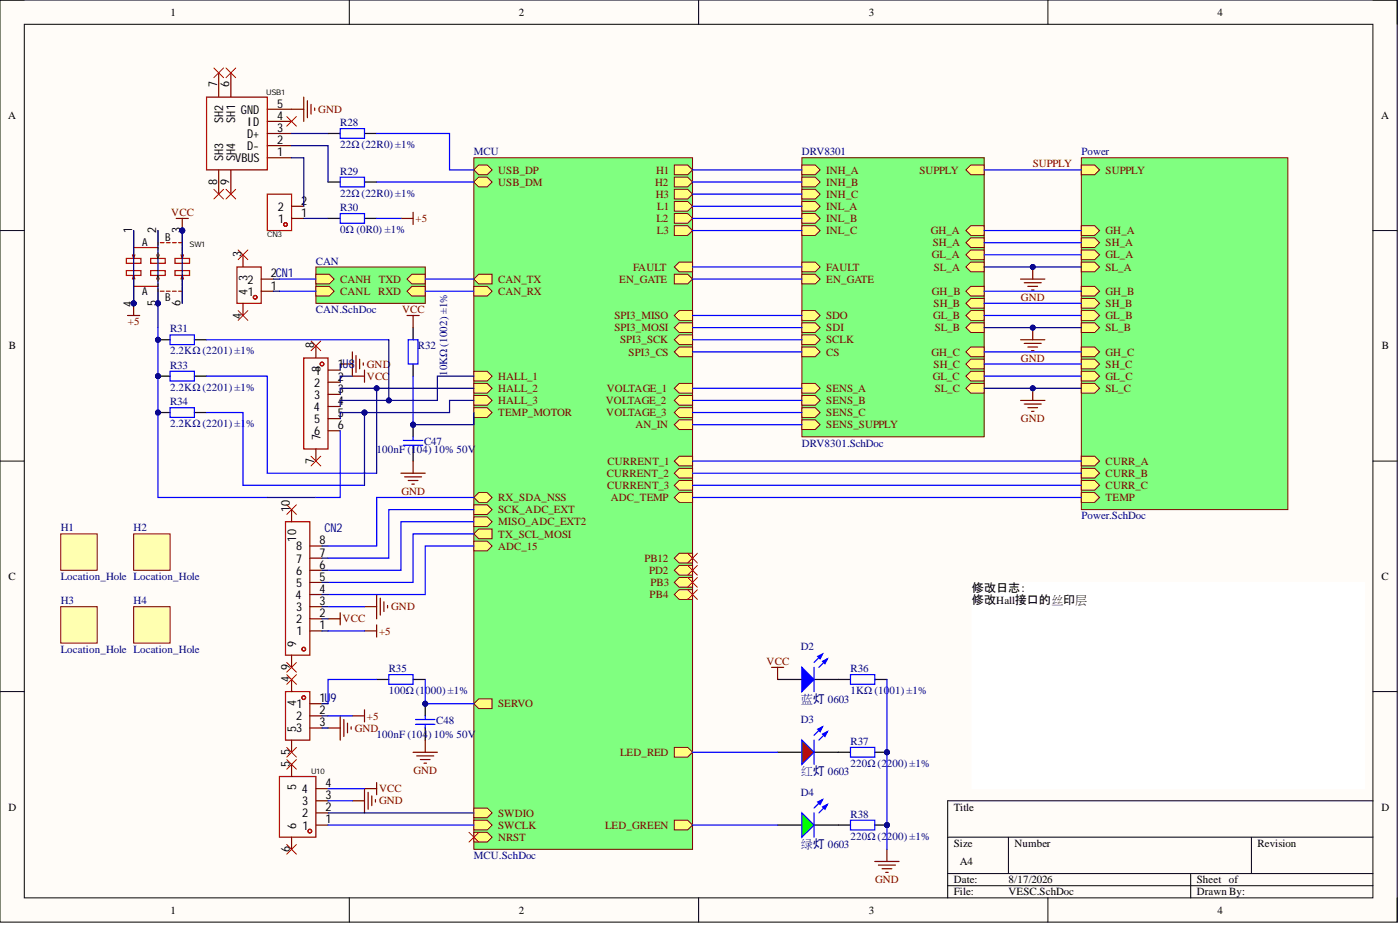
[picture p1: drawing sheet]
<svg xmlns="http://www.w3.org/2000/svg" width="292mm" height="193mm" viewBox="0 0 292 193" stroke-linecap="round" stroke-linejoin="round" font-family="sans-serif">
<defs><g id="words">
<g font-size="2.5">
<text x="45.3" y="18.2" transform="rotate(-90 45.3 18.2)">7</text>
<text x="47.8" y="18.2" transform="rotate(-90 47.8 18.2)">6</text>
<text x="50.3" y="23.7">GND</text>
<text x="57.8" y="22.4">5</text>
<text x="46.6" y="25.7" transform="rotate(-90 46.6 25.7)">SH2</text>
<text x="49.1" y="25.6" transform="rotate(-90 49.1 25.6)">SH1</text>
<text x="51.5" y="26.2">ID</text>
<text x="51.5" y="28.8">D+</text>
<text x="57.8" y="25">4</text>
<text x="57.8" y="27.5">3</text>
<text x="46.6" y="33.7" transform="rotate(-90 46.6 33.7)">SH3</text>
<text x="49.1" y="33.7" transform="rotate(-90 49.1 33.7)">SH4</text>
<text x="49.1" y="33.8">VBUS</text>
<text x="51.5" y="31.3">D-</text>
<text x="57.8" y="30">2</text>
<text x="57.8" y="32.6">1</text>
<text x="45.3" y="38.6" transform="rotate(-90 45.3 38.6)">8</text>
<text x="47.8" y="38.6" transform="rotate(-90 47.8 38.6)">9</text>
<text x="58" y="44">2</text>
<text x="58.1" y="46.5">1</text>
<text x="62.9" y="45.2">1</text>
<text x="62.9" y="42.7">2</text>
<text x="27.5" y="48.6" transform="rotate(-90 27.5 48.6)">1</text>
<text x="32.6" y="48.6" transform="rotate(-90 32.6 48.6)">2</text>
<text x="37.7" y="48.6" transform="rotate(-90 37.7 48.6)">3</text>
<text x="50.4" y="53.7" transform="rotate(-90 50.4 53.7)">3</text>
<text x="51.6" y="58.6" transform="rotate(-90 51.6 58.6)">3</text>
<text x="51.6" y="59.2">2</text>
<text x="56.5" y="57.9">2CN1</text>
<text x="27.5" y="64" transform="rotate(-90 27.5 64)">4</text>
<text x="32.6" y="63.9" transform="rotate(-90 32.6 63.9)">5</text>
<text x="37.7" y="63.9" transform="rotate(-90 37.7 63.9)">6</text>
<text x="51.6" y="61.5" transform="rotate(-90 51.6 61.5)">4</text>
<text x="51.7" y="61.7">1</text>
<text x="56.5" y="60.4">1</text>
<text x="50.4" y="66.5" transform="rotate(-90 50.4 66.5)">4</text>
<text x="65.6" y="72.6" transform="rotate(-90 65.6 72.6)">8</text>
<text x="66.8" y="77.5" transform="rotate(-90 66.8 77.5)">8</text>
<text x="70.5" y="76.9">1U8</text>
<text x="65.6" y="80.7">2</text>
<text x="65.6" y="83.2">3</text>
<text x="65.7" y="78.1">1</text>
<text x="70.5" y="79.4">2</text>
<text x="70.5" y="81.9">3</text>
<text x="65.5" y="85.7">4</text>
<text x="65.6" y="88.3">5</text>
<text x="70.5" y="84.5">4</text>
<text x="70.5" y="87">5</text>
<text x="70.5" y="89.5">6</text>
<text x="65.6" y="90.8">6</text>
<text x="66.8" y="91.9" transform="rotate(-90 66.8 91.9)">7</text>
<text x="65.6" y="96.8" transform="rotate(-90 65.6 96.8)">7</text>
<text x="60.5" y="106.8" transform="rotate(-90 60.5 106.8)">10</text>
<text x="61.8" y="113" transform="rotate(-90 61.8 113)">10</text>
<text x="66.7" y="113.6">8</text>
<text x="61.8" y="119.9">6</text>
<text x="61.8" y="117.4">7</text>
<text x="61.8" y="114.8">8</text>
<text x="66.7" y="118.6">6</text>
<text x="66.7" y="116.1">7</text>
<text x="61.7" y="125">4</text>
<text x="61.8" y="122.4">5</text>
<text x="66.7" y="123.7">4</text>
<text x="66.7" y="121.2">5</text>
<text x="202.8" y="123.5">修改日志：</text>
<text x="61.8" y="130">2</text>
<text x="61.8" y="127.5">3</text>
<text x="66.7" y="131.3">1</text>
<text x="66.7" y="128.8">2</text>
<text x="66.7" y="126.2">3</text>
<text x="202.8" y="126.1">修改Hall接口的丝印层</text>
<text x="61.8" y="134.9" transform="rotate(-90 61.8 134.9)">9</text>
<text x="61.9" y="132.6">1</text>
<text x="60.5" y="142.3" transform="rotate(-90 60.5 142.3)">4</text>
<text x="60.5" y="139.8" transform="rotate(-90 60.5 139.8)">9</text>
<text x="61.8" y="147.2" transform="rotate(-90 61.8 147.2)">4</text>
<text x="61.9" y="147.7">1</text>
<text x="66.7" y="146.5">1U9</text>
<text x="66.7" y="149">2</text>
<text x="61.8" y="152.6" transform="rotate(-90 61.8 152.6)">5</text>
<text x="61.8" y="150.3">2</text>
<text x="61.8" y="152.8">3</text>
<text x="66.7" y="151.5">3</text>
<text x="60.5" y="160" transform="rotate(-90 60.5 160)">5</text>
<text x="60.5" y="157.5" transform="rotate(-90 60.5 157.5)">5</text>
<text x="61.8" y="164.9" transform="rotate(-90 61.8 164.9)">5</text>
<text x="63" y="165.5">4</text>
<text x="63" y="168">3</text>
<text x="67.9" y="166.7">3</text>
<text x="67.9" y="164.2">4</text>
<text x="61.8" y="172.9" transform="rotate(-90 61.8 172.9)">6</text>
<text x="63" y="170.5">2</text>
<text x="63.1" y="173">1</text>
<text x="67.9" y="171.8">1</text>
<text x="67.9" y="169.3">2</text>
<text x="60.5" y="177.8" transform="rotate(-90 60.5 177.8)">6</text>
</g>
<g font-size="2.5" fill="#000080">
<text x="67.7" y="111">CN2</text>
<text x="167.1" y="146.6">蓝灯 0603</text>
<text x="167.1" y="161.7">红灯 0603</text>
<text x="167.1" y="176.9">绿灯 0603</text>
</g>
<g font-size="2.3">
<text x="35.6" y="3.3">1</text>
<text x="108.2" y="3.3">2</text>
<text x="181.3" y="3.3">3</text>
<text x="254" y="3.3">4</text>
<text x="1.7" y="24.8">A</text>
<text x="288.1" y="24.8">A</text>
<text x="29.7" y="51.3">A</text>
<text x="34.5" y="50.3">B</text>
<text x="29.7" y="61.5">A</text>
<text x="34.5" y="62.7">B</text>
<text x="1.9" y="72.9">B</text>
<text x="288.3" y="72.9">B</text>
<text x="1.8" y="121">C</text>
<text x="288.2" y="121">C</text>
<text x="1.8" y="169.1">D</text>
<text x="199" y="169.1">Title</text>
<text x="288.2" y="169.1">D</text>
<text x="199" y="176.7">Size</text>
<text x="211.7" y="176.7">Number</text>
<text x="262.4" y="176.7">Revision</text>
<text x="199" y="184.3">Date:</text>
<text x="200.3" y="180.5">A4</text>
<text x="210.4" y="184.3">8/17/2026</text>
<text x="249.7" y="184.3">Sheet of</text>
<text x="35.6" y="190.6">1</text>
<text x="108.2" y="190.6">2</text>
<text x="181.3" y="190.6">3</text>
<text x="199" y="186.8">File:</text>
<text x="210.4" y="186.8">VESC.SchDoc</text>
<text x="249.7" y="186.8">Drawn By:</text>
<text x="254" y="190.6">4</text>
</g>
<g font-size="2.3" fill="#800000">
<text x="66.4" y="23.5">GND</text>
<text x="215.5" y="34.9">SUPPLY</text>
<text x="103.9" y="38.7">USB_DM</text>
<text x="103.9" y="36.2">USB_DP</text>
<text x="136.7" y="38.7">H2</text>
<text x="136.8" y="41.3">H3</text>
<text x="136.9" y="36.2">H1</text>
<text x="172.4" y="41.3">INH_C</text>
<text x="172.4" y="36.2">INH_A</text>
<text x="172.4" y="38.7">INH_B</text>
<text x="191.8" y="36.2">SUPPLY</text>
<text x="230.7" y="36.2">SUPPLY</text>
<text x="35.7" y="45.1">VCC</text>
<text x="86.7" y="46.3">+5</text>
<text x="137" y="46.3">L2</text>
<text x="137.1" y="43.8">L1</text>
<text x="172.4" y="43.8">INL_A</text>
<text x="172.4" y="46.3">INL_B</text>
<text x="137.1" y="48.9">L3</text>
<text x="172.4" y="48.9">INL_C</text>
<text x="194.2" y="48.9">GH_A</text>
<text x="194.4" y="53.9">GL_A</text>
<text x="194.6" y="51.4">SH_A</text>
<text x="230.7" y="48.9">GH_A</text>
<text x="230.7" y="53.9">GL_A</text>
<text x="230.7" y="51.4">SH_A</text>
<text x="71" y="59">CANH TXD</text>
<text x="103.9" y="59">CAN_TX</text>
<text x="129.2" y="59">EN_GATE</text>
<text x="132.1" y="56.5">FAULT</text>
<text x="172.4" y="56.5">FAULT</text>
<text x="172.4" y="59">EN_GATE</text>
<text x="194.9" y="56.5">SL_A</text>
<text x="230.7" y="56.5">SL_A</text>
<text x="71" y="61.5">CANL</text>
<text x="78.9" y="61.5">RXD</text>
<text x="83.9" y="65.3">VCC</text>
<text x="103.9" y="61.5">CAN_RX</text>
<text x="194.4" y="61.5">GH_B</text>
<text x="194.8" y="64">SH_B</text>
<text x="213" y="62.8">GND</text>
<text x="230.7" y="61.5">GH_B</text>
<text x="230.7" y="64">SH_B</text>
<text x="26.7" y="67.8">+5</text>
<text x="128.2" y="66.6">SPI3_MISO</text>
<text x="128.2" y="69.1">SPI3_MOSI</text>
<text x="129.4" y="71.6">SPI3_SCK</text>
<text x="172.4" y="66.6">SDO</text>
<text x="172.4" y="71.6">SCLK</text>
<text x="172.4" y="69.1">SDI</text>
<text x="194.7" y="66.6">GL_B</text>
<text x="195" y="69.1">SL_B</text>
<text x="230.7" y="66.6">GL_B</text>
<text x="230.7" y="69.1">SL_B</text>
<text x="76.6" y="76.7">GND</text>
<text x="131.1" y="74.2">SPI3_CS</text>
<text x="172.4" y="74.2">CS</text>
<text x="194.3" y="74.2">GH_C</text>
<text x="194.8" y="76.7">SH_C</text>
<text x="213" y="75.4">GND</text>
<text x="230.7" y="74.2">GH_C</text>
<text x="230.7" y="76.7">SH_C</text>
<text x="76.6" y="79.2">VCC</text>
<text x="103.9" y="79.2">HALL_1</text>
<text x="103.9" y="81.8">HALL_2</text>
<text x="126.6" y="81.8">VOLTAGE_1</text>
<text x="172.4" y="81.8">SENS_A</text>
<text x="194.6" y="79.2">GL_C</text>
<text x="195" y="81.8">SL_C</text>
<text x="230.7" y="81.8">SL_C</text>
<text x="230.7" y="79.2">GL_C</text>
<text x="103.9" y="86.8">TEMP_MOTOR</text>
<text x="103.9" y="84.3">HALL_3</text>
<text x="126.4" y="84.3">VOLTAGE_2</text>
<text x="126.5" y="86.8">VOLTAGE_3</text>
<text x="132.6" y="89.4">AN_IN</text>
<text x="172.4" y="86.8">SENS_C</text>
<text x="172.4" y="84.3">SENS_B</text>
<text x="172.4" y="89.4">SENS_SUPPLY</text>
<text x="213" y="88.1">GND</text>
<text x="126.6" y="99.5">CURRENT_2</text>
<text x="126.7" y="96.9">CURRENT_1</text>
<text x="230.7" y="96.9">CURR_A</text>
<text x="230.7" y="99.5">CURR_B</text>
<text x="83.7" y="103.3">GND</text>
<text x="103.9" y="107.1">SCK_ADC_EXT</text>
<text x="103.9" y="104.5">RX_SDA_NSS</text>
<text x="126.7" y="102">CURRENT_3</text>
<text x="127.4" y="104.5">ADC_TEMP</text>
<text x="230.7" y="104.5">TEMP</text>
<text x="230.7" y="102">CURR_C</text>
<text x="103.9" y="109.6">MISO_ADC_EXT2</text>
<text x="103.9" y="112.1">TX_SCL_MOSI</text>
<text x="103.9" y="114.7">ADC_15</text>
<text x="134.4" y="117.2">PB12</text>
<text x="135.5" y="119.7">PD2</text>
<text x="135.5" y="124.8">PB4</text>
<text x="135.7" y="122.3">PB3</text>
<text x="71.5" y="129.9">VCC</text>
<text x="81.6" y="127.3">GND</text>
<text x="79.1" y="132.4">+5</text>
<text x="160" y="138.7">VCC</text>
<text x="103.9" y="147.6">SERVO</text>
<text x="74" y="152.6">GND</text>
<text x="76.6" y="150.1">+5</text>
<text x="86.3" y="161.5">GND</text>
<text x="129.4" y="157.7">LED_RED</text>
<text x="79.1" y="165.3">VCC</text>
<text x="79.1" y="167.8">GND</text>
<text x="103.9" y="170.3">SWDIO</text>
<text x="103.9" y="172.9">SWCLK</text>
<text x="126.2" y="172.9">LED_GREEN</text>
<text x="103.9" y="175.4">NRST</text>
<text x="182.6" y="184.3">GND</text>
</g>
<g font-size="2.3" fill="#000080">
<text x="71" y="26.3">R28</text>
<text x="71" y="30.9">22Ω (22R0) ±1%</text>
<text x="98.9" y="32.4">MCU</text>
<text x="167.3" y="32.4">DRV8301</text>
<text x="225.6" y="32.4">Power</text>
<text x="71" y="36.5">R29</text>
<text x="71" y="41">22Ω (22R0) ±1%</text>
<text x="71" y="44">R30</text>
<text x="71" y="48.6">0Ω (0R0) ±1%</text>
<text x="65.9" y="55.2">CAN</text>
<text x="65.9" y="65.3">CAN.SchDoc</text>
<text x="35.5" y="69.4">R31</text>
<text x="35.5" y="73.9">2.2KΩ (2201) ±1%</text>
<text x="35.5" y="77">R33</text>
<text x="87.2" y="72.9">R32</text>
<text x="35.5" y="81.5">2.2KΩ (2201) ±1%</text>
<text x="93.3" y="78.5" transform="rotate(-90 93.3 78.5)">10KΩ (1002) ±1%</text>
<text x="35.5" y="84.5">R34</text>
<text x="35.5" y="89.1">2.2KΩ (2201) ±1</text>
<text x="51.4" y="89.1">%</text>
<text x="78.6" y="94.4">100nF (104) 10% 50V</text>
<text x="88.5" y="92.9">C47</text>
<text x="167.3" y="93.2">DRV8301.SchDoc</text>
<text x="12.7" y="110.9">H1</text>
<text x="27.9" y="110.9">H2</text>
<text x="225.6" y="108.3">Power.SchDoc</text>
<text x="12.7" y="121">Location_Hole Location_Hole</text>
<text x="12.7" y="126.1">H3</text>
<text x="27.9" y="126.1">H4</text>
<text x="12.7" y="136.2">Location_Hole Location_Hole</text>
<text x="167.1" y="135.7">D2</text>
<text x="81.1" y="140.2">R35</text>
<text x="177.4" y="140.2">R36</text>
<text x="81.1" y="144.8">100Ω (1000) ±1%</text>
<text x="177.4" y="144.8">1KΩ (10</text>
<text x="185.6" y="144.8">01) ±1%</text>
<text x="78.6" y="153.9">100nF (104</text>
<text x="89.3" y="153.9">) 10% 50V</text>
<text x="91" y="151.1">C48</text>
<text x="167.1" y="150.9">D3</text>
<text x="177.4" y="155.4">R37</text>
<text x="177.4" y="160">220Ω (2200) ±1%</text>
<text x="167.1" y="166">D4</text>
<text x="177.4" y="170.6">R38</text>
<text x="98.9" y="179.2">MCU.SchDoc</text>
<text x="177.4" y="175.2">220Ω (2200) ±1%</text>
</g>
<g font-size="1.6">
<text x="55.5" y="19.9">USB1</text>
<text x="39.5" y="51.6">SW1</text>
<text x="55.8" y="49.5">CN3</text>
<text x="64.9" y="161.4">U10</text>
</g>
</g></defs>
<path d="M0 0h291.5v192.4h-291.5z" fill-rule="evenodd" fill="#fffcf8"/>
<path d="M0 0h291.5v192.4h-291.5z" fill="none" stroke="#000" stroke-width=".21"/>
<path d="M5.1 5.1h281.4v182.2h-281.4z" fill-rule="evenodd" fill="#fffcf8"/>
<g fill="none" stroke="#000" stroke-width=".21">
<path d="M0 0h5.1M5.1 5.1h281.4v182.2h-281.4zM72.9 0v5.1M145.8 0v5.1M218.6 0v5.1M286.5 0h5v5.1M0 48.1h5.1M286.5 48.1h5M0 96.2h5.1M286.5 96.2h5M0 144.3h5.1M286.5 144.3h5"/>
<path d="M197.7 174.7h88.8M210.4 174.7v7.5M261.1 174.7v7.5M286.5 167.1h-88.8v20.2M72.9 187.3v5.1M145.8 187.3v5.1M197.7 182.2h88.8M197.7 184.8h88.8M218.6 187.3v5.1M248.4 182.2v5.1M291.5 187.3v5.1"/>
</g>
<path d="M65.9 55.7h22.8v7.6h-22.8z" fill-rule="evenodd" fill="#80ff80"/>
<path d="M65.9 55.7h22.8v7.6h-22.8z" fill="none" stroke="#800000" stroke-width=".21"/>
<path d="M65.9 59.7h2.8l1 1.1-1 1h-2.8z" fill-rule="evenodd" fill="#ffff80"/>
<path d="M65.9 59.7h2.8l1 1.1-1 1h-2.8z" fill="none" stroke="#800000" stroke-width=".21"/>
<path d="M84.9 60.8l1-1.1h2.8v2.1h-2.8z" fill-rule="evenodd" fill="#ffff80"/>
<path d="M84.9 60.8l1-1.1h2.8v2.1h-2.8z" fill="none" stroke="#800000" stroke-width=".21"/>
<path d="M65.9 57.2h2.8l1 1-1 1h-2.8z" fill-rule="evenodd" fill="#ffff80"/>
<path d="M65.9 57.2h2.8l1 1-1 1h-2.8z" fill="none" stroke="#800000" stroke-width=".21"/>
<path d="M84.9 58.2l1-1h2.8v2h-2.8z" fill-rule="evenodd" fill="#ffff80"/>
<path d="M84.9 58.2l1-1h2.8v2h-2.8z" fill="none" stroke="#800000" stroke-width=".21"/>
<path d="M98.9 32.9h45.6v144.3h-45.6z" fill-rule="evenodd" fill="#80ff80"/>
<path d="M98.9 32.9h45.6v144.3h-45.6z" fill="none" stroke="#800000" stroke-width=".21"/>
<path d="M140.7 171.1h2.8l1 1-1 1h-2.8z" fill-rule="evenodd" fill="#ffff80"/>
<path d="M140.7 171.1h2.8l1 1-1 1h-2.8z" fill="none" stroke="#800000" stroke-width=".21"/>
<path d="M140.7 124l1-1h2.8v2h-2.8z" fill-rule="evenodd" fill="#ffff80"/>
<path d="M140.7 124l1-1h2.8v2h-2.8z" fill="none" stroke="#800000" stroke-width=".21"/>
<path d="M140.7 57.2h2.8l1 1-1 1h-2.8z" fill-rule="evenodd" fill="#ffff80"/>
<path d="M140.7 57.2h2.8l1 1-1 1h-2.8z" fill="none" stroke="#800000" stroke-width=".21"/>
<path d="M98.9 146.8l1-1h2.8v2h-2.8z" fill-rule="evenodd" fill="#ffff80"/>
<path d="M98.9 146.8l1-1h2.8v2h-2.8z" fill="none" stroke="#800000" stroke-width=".21"/>
<path d="M140.7 155.9h2.8l1 1-1 1h-2.8z" fill-rule="evenodd" fill="#ffff80"/>
<path d="M140.7 155.9h2.8l1 1-1 1h-2.8z" fill="none" stroke="#800000" stroke-width=".21"/>
<path d="M140.7 121.5l1-1h2.8v2h-2.8z" fill-rule="evenodd" fill="#ffff80"/>
<path d="M140.7 121.5l1-1h2.8v2h-2.8z" fill="none" stroke="#800000" stroke-width=".21"/>
<path d="M140.7 55.7l1-1h2.8v2h-2.8z" fill-rule="evenodd" fill="#ffff80"/>
<path d="M140.7 55.7l1-1h2.8v2h-2.8z" fill="none" stroke="#800000" stroke-width=".21"/>
<path d="M98.9 59.7h2.8l1 1.1-1 1h-2.8z" fill-rule="evenodd" fill="#ffff80"/>
<path d="M98.9 59.7h2.8l1 1.1-1 1h-2.8z" fill="none" stroke="#800000" stroke-width=".21"/>
<path d="M98.9 58.2l1-1h2.8v2h-2.8z" fill-rule="evenodd" fill="#ffff80"/>
<path d="M98.9 58.2l1-1h2.8v2h-2.8z" fill="none" stroke="#800000" stroke-width=".21"/>
<path d="M140.7 116.4l1-1h2.8v2h-2.8z" fill-rule="evenodd" fill="#ffff80"/>
<path d="M140.7 116.4l1-1h2.8v2h-2.8z" fill="none" stroke="#800000" stroke-width=".21"/>
<path d="M140.7 42h2.8l1 1-1 1h-2.8z" fill-rule="evenodd" fill="#ffff80"/>
<path d="M140.7 42h2.8l1 1-1 1h-2.8z" fill="none" stroke="#800000" stroke-width=".21"/>
<path d="M140.7 44.6h2.8l1 1-1 1h-2.8z" fill-rule="evenodd" fill="#ffff80"/>
<path d="M140.7 44.6h2.8l1 1-1 1h-2.8z" fill="none" stroke="#800000" stroke-width=".21"/>
<path d="M140.7 47.1h2.8l1 1-1 1h-2.8z" fill-rule="evenodd" fill="#ffff80"/>
<path d="M140.7 47.1h2.8l1 1-1 1h-2.8z" fill="none" stroke="#800000" stroke-width=".21"/>
<path d="M98.9 168.6h2.8l1 1-1 1h-2.8z" fill-rule="evenodd" fill="#ffff80"/>
<path d="M98.9 168.6h2.8l1 1-1 1h-2.8z" fill="none" stroke="#800000" stroke-width=".21"/>
<path d="M98.9 77.5h2.8l1 1-1 1h-2.8z" fill-rule="evenodd" fill="#ffff80"/>
<path d="M98.9 77.5h2.8l1 1-1 1h-2.8z" fill="none" stroke="#800000" stroke-width=".21"/>
<path d="M98.9 80h2.8l1 1-1 1h-2.8z" fill-rule="evenodd" fill="#ffff80"/>
<path d="M98.9 80h2.8l1 1-1 1h-2.8z" fill="none" stroke="#800000" stroke-width=".21"/>
<path d="M98.9 112.9h2.8l1 1-1 1h-2.8z" fill-rule="evenodd" fill="#ffff80"/>
<path d="M98.9 112.9h2.8l1 1-1 1h-2.8z" fill="none" stroke="#800000" stroke-width=".21"/>
<path d="M98.9 85.1h2.8l1 1-1 1h-2.8z" fill-rule="evenodd" fill="#ffff80"/>
<path d="M98.9 85.1h2.8l1 1-1 1h-2.8z" fill="none" stroke="#800000" stroke-width=".21"/>
<path d="M140.7 70.9l1-1h2.8v2h-2.8z" fill-rule="evenodd" fill="#ffff80"/>
<path d="M140.7 70.9l1-1h2.8v2h-2.8z" fill="none" stroke="#800000" stroke-width=".21"/>
<path d="M140.7 73.4l1-1h2.8v2h-2.8z" fill-rule="evenodd" fill="#ffff80"/>
<path d="M140.7 73.4l1-1h2.8v2h-2.8z" fill="none" stroke="#800000" stroke-width=".21"/>
<path d="M140.7 86.1l1-1h2.8v2h-2.8z" fill-rule="evenodd" fill="#ffff80"/>
<path d="M140.7 86.1l1-1h2.8v2h-2.8z" fill="none" stroke="#800000" stroke-width=".21"/>
<path d="M98.9 105.3h2.8l1 1-1 1h-2.8z" fill-rule="evenodd" fill="#ffff80"/>
<path d="M98.9 105.3h2.8l1 1-1 1h-2.8z" fill="none" stroke="#800000" stroke-width=".21"/>
<path d="M98.9 107.8h2.8l1 1-1 1.1h-2.8z" fill-rule="evenodd" fill="#ffff80"/>
<path d="M98.9 107.8h2.8l1 1-1 1.1h-2.8z" fill="none" stroke="#800000" stroke-width=".21"/>
<path d="M140.7 34.4h2.8l1 1-1 1.1h-2.8z" fill-rule="evenodd" fill="#ffff80"/>
<path d="M140.7 34.4h2.8l1 1-1 1.1h-2.8z" fill="none" stroke="#800000" stroke-width=".21"/>
<path d="M140.7 37h2.8l1 1-1 1h-2.8z" fill-rule="evenodd" fill="#ffff80"/>
<path d="M140.7 37h2.8l1 1-1 1h-2.8z" fill="none" stroke="#800000" stroke-width=".21"/>
<path d="M140.7 83.5l1-1h2.8v2h-2.8z" fill-rule="evenodd" fill="#ffff80"/>
<path d="M140.7 83.5l1-1h2.8v2h-2.8z" fill="none" stroke="#800000" stroke-width=".21"/>
<path d="M140.7 39.5h2.8l1 1-1 1h-2.8z" fill-rule="evenodd" fill="#ffff80"/>
<path d="M140.7 39.5h2.8l1 1-1 1h-2.8z" fill="none" stroke="#800000" stroke-width=".21"/>
<path d="M140.7 101.3l1-1.1h2.8v2.1h-2.8z" fill-rule="evenodd" fill="#ffff80"/>
<path d="M140.7 101.3l1-1.1h2.8v2.1h-2.8z" fill="none" stroke="#800000" stroke-width=".21"/>
<path d="M140.7 88.6l1-1h2.8v2h-2.8z" fill-rule="evenodd" fill="#ffff80"/>
<path d="M140.7 88.6l1-1h2.8v2h-2.8z" fill="none" stroke="#800000" stroke-width=".21"/>
<path d="M98.9 82.5h2.8l1 1-1 1h-2.8z" fill-rule="evenodd" fill="#ffff80"/>
<path d="M98.9 82.5h2.8l1 1-1 1h-2.8z" fill="none" stroke="#800000" stroke-width=".21"/>
<path d="M140.7 65.8l1-1h2.8v2h-2.8z" fill-rule="evenodd" fill="#ffff80"/>
<path d="M140.7 65.8l1-1h2.8v2h-2.8z" fill="none" stroke="#800000" stroke-width=".21"/>
<path d="M140.7 68.3l1-1h2.8v2.1h-2.8z" fill-rule="evenodd" fill="#ffff80"/>
<path d="M140.7 68.3l1-1h2.8v2.1h-2.8z" fill="none" stroke="#800000" stroke-width=".21"/>
<path d="M140.7 119l1-1h2.8v2h-2.8z" fill-rule="evenodd" fill="#ffff80"/>
<path d="M140.7 119l1-1h2.8v2h-2.8z" fill="none" stroke="#800000" stroke-width=".21"/>
<path d="M140.7 81l1-1h2.8v2h-2.8z" fill-rule="evenodd" fill="#ffff80"/>
<path d="M140.7 81l1-1h2.8v2h-2.8z" fill="none" stroke="#800000" stroke-width=".21"/>
<path d="M140.7 98.7l1-1h2.8v2h-2.8z" fill-rule="evenodd" fill="#ffff80"/>
<path d="M140.7 98.7l1-1h2.8v2h-2.8z" fill="none" stroke="#800000" stroke-width=".21"/>
<path d="M140.7 96.2l1-1h2.8v2h-2.8z" fill-rule="evenodd" fill="#ffff80"/>
<path d="M140.7 96.2l1-1h2.8v2h-2.8z" fill="none" stroke="#800000" stroke-width=".21"/>
<path d="M98.9 38l1-1h1.8l1 1-1 1h-1.8z" fill-rule="evenodd" fill="#ffff80"/>
<path d="M98.9 38l1-1h1.8l1 1-1 1h-1.8z" fill="none" stroke="#800000" stroke-width=".21"/>
<path d="M98.9 35.4l1-1h1.8l1 1-1 1.1h-1.8z" fill-rule="evenodd" fill="#ffff80"/>
<path d="M98.9 35.4l1-1h1.8l1 1-1 1.1h-1.8z" fill="none" stroke="#800000" stroke-width=".21"/>
<path d="M98.9 171.1h2.8l1 1-1 1h-2.8z" fill-rule="evenodd" fill="#ffff80"/>
<path d="M98.9 171.1h2.8l1 1-1 1h-2.8z" fill="none" stroke="#800000" stroke-width=".21"/>
<path d="M98.9 173.6h2.8l1 1.1-1 1h-2.8z" fill-rule="evenodd" fill="#ffff80"/>
<path d="M98.9 173.6h2.8l1 1.1-1 1h-2.8z" fill="none" stroke="#800000" stroke-width=".21"/>
<path d="M140.7 103.8l1-1h2.8v2h-2.8z" fill-rule="evenodd" fill="#ffff80"/>
<path d="M140.7 103.8l1-1h2.8v2h-2.8z" fill="none" stroke="#800000" stroke-width=".21"/>
<path d="M98.9 111.4l1-1h2.8v2h-2.8z" fill-rule="evenodd" fill="#ffff80"/>
<path d="M98.9 111.4l1-1h2.8v2h-2.8z" fill="none" stroke="#800000" stroke-width=".21"/>
<path d="M98.9 103.8l1-1h1.8l1 1-1 1h-1.8z" fill-rule="evenodd" fill="#ffff80"/>
<path d="M98.9 103.8l1-1h1.8l1 1-1 1h-1.8z" fill="none" stroke="#800000" stroke-width=".21"/>
<path d="M167.3 32.9h38v58.2h-38z" fill-rule="evenodd" fill="#80ff80"/>
<path d="M167.3 32.9h38v58.2h-38z" fill="none" stroke="#800000" stroke-width=".21"/>
<path d="M167.3 39.5h2.8l1 1-1 1h-2.8z" fill-rule="evenodd" fill="#ffff80"/>
<path d="M167.3 39.5h2.8l1 1-1 1h-2.8z" fill="none" stroke="#800000" stroke-width=".21"/>
<path d="M167.3 64.8h2.8l1 1-1 1h-2.8z" fill-rule="evenodd" fill="#ffff80"/>
<path d="M167.3 64.8h2.8l1 1-1 1h-2.8z" fill="none" stroke="#800000" stroke-width=".21"/>
<path d="M201.5 35.4l1-1h2.8v2.1h-2.8z" fill-rule="evenodd" fill="#ffff80"/>
<path d="M201.5 35.4l1-1h2.8v2.1h-2.8z" fill="none" stroke="#800000" stroke-width=".21"/>
<path d="M167.3 85.1h2.8l1 1-1 1h-2.8z" fill-rule="evenodd" fill="#ffff80"/>
<path d="M167.3 85.1h2.8l1 1-1 1h-2.8z" fill="none" stroke="#800000" stroke-width=".21"/>
<path d="M201.5 63.3l1-1h2.8v2h-2.8z" fill-rule="evenodd" fill="#ffff80"/>
<path d="M201.5 63.3l1-1h2.8v2h-2.8z" fill="none" stroke="#800000" stroke-width=".21"/>
<path d="M167.3 69.9h2.8l1 1-1 1h-2.8z" fill-rule="evenodd" fill="#ffff80"/>
<path d="M167.3 69.9h2.8l1 1-1 1h-2.8z" fill="none" stroke="#800000" stroke-width=".21"/>
<path d="M167.3 82.5h2.8l1 1-1 1h-2.8z" fill-rule="evenodd" fill="#ffff80"/>
<path d="M167.3 82.5h2.8l1 1-1 1h-2.8z" fill="none" stroke="#800000" stroke-width=".21"/>
<path d="M167.3 54.7h2.8l1 1-1 1h-2.8z" fill-rule="evenodd" fill="#ffff80"/>
<path d="M167.3 54.7h2.8l1 1-1 1h-2.8z" fill="none" stroke="#800000" stroke-width=".21"/>
<path d="M201.5 65.8l1-1h2.8v2h-2.8z" fill-rule="evenodd" fill="#ffff80"/>
<path d="M201.5 65.8l1-1h2.8v2h-2.8z" fill="none" stroke="#800000" stroke-width=".21"/>
<path d="M201.5 48.1l1-1h2.8v2h-2.8z" fill-rule="evenodd" fill="#ffff80"/>
<path d="M201.5 48.1l1-1h2.8v2h-2.8z" fill="none" stroke="#800000" stroke-width=".21"/>
<path d="M201.5 68.3l1-1h2.8v2.1h-2.8z" fill-rule="evenodd" fill="#ffff80"/>
<path d="M201.5 68.3l1-1h2.8v2.1h-2.8z" fill="none" stroke="#800000" stroke-width=".21"/>
<path d="M201.5 55.7l1-1h2.8v2h-2.8z" fill-rule="evenodd" fill="#ffff80"/>
<path d="M201.5 55.7l1-1h2.8v2h-2.8z" fill="none" stroke="#800000" stroke-width=".21"/>
<path d="M201.5 78.5l1-1h2.8v2h-2.8z" fill-rule="evenodd" fill="#ffff80"/>
<path d="M201.5 78.5l1-1h2.8v2h-2.8z" fill="none" stroke="#800000" stroke-width=".21"/>
<path d="M167.3 34.4h2.8l1 1-1 1.1h-2.8z" fill-rule="evenodd" fill="#ffff80"/>
<path d="M167.3 34.4h2.8l1 1-1 1.1h-2.8z" fill="none" stroke="#800000" stroke-width=".21"/>
<path d="M201.5 81l1-1h2.8v2h-2.8z" fill-rule="evenodd" fill="#ffff80"/>
<path d="M201.5 81l1-1h2.8v2h-2.8z" fill="none" stroke="#800000" stroke-width=".21"/>
<path d="M201.5 60.8l1-1.1h2.8v2.1h-2.8z" fill-rule="evenodd" fill="#ffff80"/>
<path d="M201.5 60.8l1-1.1h2.8v2.1h-2.8z" fill="none" stroke="#800000" stroke-width=".21"/>
<path d="M167.3 72.4h2.8l1 1-1 1h-2.8z" fill-rule="evenodd" fill="#ffff80"/>
<path d="M167.3 72.4h2.8l1 1-1 1h-2.8z" fill="none" stroke="#800000" stroke-width=".21"/>
<path d="M167.3 80h2.8l1 1-1 1h-2.8z" fill-rule="evenodd" fill="#ffff80"/>
<path d="M167.3 80h2.8l1 1-1 1h-2.8z" fill="none" stroke="#800000" stroke-width=".21"/>
<path d="M201.5 73.4l1-1h2.8v2h-2.8z" fill-rule="evenodd" fill="#ffff80"/>
<path d="M201.5 73.4l1-1h2.8v2h-2.8z" fill="none" stroke="#800000" stroke-width=".21"/>
<path d="M167.3 87.6h2.8l1 1-1 1h-2.8z" fill-rule="evenodd" fill="#ffff80"/>
<path d="M167.3 87.6h2.8l1 1-1 1h-2.8z" fill="none" stroke="#800000" stroke-width=".21"/>
<path d="M167.3 42h2.8l1 1-1 1h-2.8z" fill-rule="evenodd" fill="#ffff80"/>
<path d="M167.3 42h2.8l1 1-1 1h-2.8z" fill="none" stroke="#800000" stroke-width=".21"/>
<path d="M167.3 44.6h2.8l1 1-1 1h-2.8z" fill-rule="evenodd" fill="#ffff80"/>
<path d="M167.3 44.6h2.8l1 1-1 1h-2.8z" fill="none" stroke="#800000" stroke-width=".21"/>
<path d="M201.5 50.6l1-1h2.8v2h-2.8z" fill-rule="evenodd" fill="#ffff80"/>
<path d="M201.5 50.6l1-1h2.8v2h-2.8z" fill="none" stroke="#800000" stroke-width=".21"/>
<path d="M167.3 37h2.8l1 1-1 1h-2.8z" fill-rule="evenodd" fill="#ffff80"/>
<path d="M167.3 37h2.8l1 1-1 1h-2.8z" fill="none" stroke="#800000" stroke-width=".21"/>
<path d="M167.3 57.2h2.8l1 1-1 1h-2.8z" fill-rule="evenodd" fill="#ffff80"/>
<path d="M167.3 57.2h2.8l1 1-1 1h-2.8z" fill="none" stroke="#800000" stroke-width=".21"/>
<path d="M167.3 47.1h2.8l1 1-1 1h-2.8z" fill-rule="evenodd" fill="#ffff80"/>
<path d="M167.3 47.1h2.8l1 1-1 1h-2.8z" fill="none" stroke="#800000" stroke-width=".21"/>
<path d="M201.5 53.2l1-1.1h2.8v2.1h-2.8z" fill-rule="evenodd" fill="#ffff80"/>
<path d="M201.5 53.2l1-1.1h2.8v2.1h-2.8z" fill="none" stroke="#800000" stroke-width=".21"/>
<path d="M167.3 67.3h2.8l1 1-1 1.1h-2.8z" fill-rule="evenodd" fill="#ffff80"/>
<path d="M167.3 67.3h2.8l1 1-1 1.1h-2.8z" fill="none" stroke="#800000" stroke-width=".21"/>
<path d="M201.5 75.9l1-1h2.8v2.1h-2.8z" fill-rule="evenodd" fill="#ffff80"/>
<path d="M201.5 75.9l1-1h2.8v2.1h-2.8z" fill="none" stroke="#800000" stroke-width=".21"/>
<path d="M225.6 32.9h43.1v73.4h-43.1z" fill-rule="evenodd" fill="#80ff80"/>
<path d="M225.6 32.9h43.1v73.4h-43.1z" fill="none" stroke="#800000" stroke-width=".21"/>
<path d="M225.6 34.4h2.8l1 1-1 1.1h-2.8z" fill-rule="evenodd" fill="#ffff80"/>
<path d="M225.6 34.4h2.8l1 1-1 1.1h-2.8z" fill="none" stroke="#800000" stroke-width=".21"/>
<path d="M225.6 64.8h2.8l1 1-1 1h-2.8z" fill-rule="evenodd" fill="#ffff80"/>
<path d="M225.6 64.8h2.8l1 1-1 1h-2.8z" fill="none" stroke="#800000" stroke-width=".21"/>
<path d="M225.6 47.1h2.8l1 1-1 1h-2.8z" fill-rule="evenodd" fill="#ffff80"/>
<path d="M225.6 47.1h2.8l1 1-1 1h-2.8z" fill="none" stroke="#800000" stroke-width=".21"/>
<path d="M225.6 54.7h2.8l1 1-1 1h-2.8z" fill-rule="evenodd" fill="#ffff80"/>
<path d="M225.6 54.7h2.8l1 1-1 1h-2.8z" fill="none" stroke="#800000" stroke-width=".21"/>
<path d="M225.6 59.7h2.8l1 1.1-1 1h-2.8z" fill-rule="evenodd" fill="#ffff80"/>
<path d="M225.6 59.7h2.8l1 1.1-1 1h-2.8z" fill="none" stroke="#800000" stroke-width=".21"/>
<path d="M225.6 95.2h2.8l1 1-1 1h-2.8z" fill-rule="evenodd" fill="#ffff80"/>
<path d="M225.6 95.2h2.8l1 1-1 1h-2.8z" fill="none" stroke="#800000" stroke-width=".21"/>
<path d="M225.6 52.1h2.8l1 1.1-1 1h-2.8z" fill-rule="evenodd" fill="#ffff80"/>
<path d="M225.6 52.1h2.8l1 1.1-1 1h-2.8z" fill="none" stroke="#800000" stroke-width=".21"/>
<path d="M225.6 67.3h2.8l1 1-1 1.1h-2.8z" fill-rule="evenodd" fill="#ffff80"/>
<path d="M225.6 67.3h2.8l1 1-1 1.1h-2.8z" fill="none" stroke="#800000" stroke-width=".21"/>
<path d="M225.6 80h2.8l1 1-1 1h-2.8z" fill-rule="evenodd" fill="#ffff80"/>
<path d="M225.6 80h2.8l1 1-1 1h-2.8z" fill="none" stroke="#800000" stroke-width=".21"/>
<path d="M225.6 77.5h2.8l1 1-1 1h-2.8z" fill-rule="evenodd" fill="#ffff80"/>
<path d="M225.6 77.5h2.8l1 1-1 1h-2.8z" fill="none" stroke="#800000" stroke-width=".21"/>
<path d="M225.6 72.4h2.8l1 1-1 1h-2.8z" fill-rule="evenodd" fill="#ffff80"/>
<path d="M225.6 72.4h2.8l1 1-1 1h-2.8z" fill="none" stroke="#800000" stroke-width=".21"/>
<path d="M225.6 102.8h2.8l1 1-1 1h-2.8z" fill-rule="evenodd" fill="#ffff80"/>
<path d="M225.6 102.8h2.8l1 1-1 1h-2.8z" fill="none" stroke="#800000" stroke-width=".21"/>
<path d="M225.6 97.7h2.8l1 1-1 1h-2.8z" fill-rule="evenodd" fill="#ffff80"/>
<path d="M225.6 97.7h2.8l1 1-1 1h-2.8z" fill="none" stroke="#800000" stroke-width=".21"/>
<path d="M225.6 100.2h2.8l1 1.1-1 1h-2.8z" fill-rule="evenodd" fill="#ffff80"/>
<path d="M225.6 100.2h2.8l1 1.1-1 1h-2.8z" fill="none" stroke="#800000" stroke-width=".21"/>
<path d="M225.6 74.9h2.8l1 1-1 1.1h-2.8z" fill-rule="evenodd" fill="#ffff80"/>
<path d="M225.6 74.9h2.8l1 1-1 1.1h-2.8z" fill="none" stroke="#800000" stroke-width=".21"/>
<path d="M225.6 62.3h2.8l1 1-1 1h-2.8z" fill-rule="evenodd" fill="#ffff80"/>
<path d="M225.6 62.3h2.8l1 1-1 1h-2.8z" fill="none" stroke="#800000" stroke-width=".21"/>
<path d="M225.6 49.6h2.8l1 1-1 1h-2.8z" fill-rule="evenodd" fill="#ffff80"/>
<path d="M225.6 49.6h2.8l1 1-1 1h-2.8z" fill="none" stroke="#800000" stroke-width=".21"/>
<path d="M49.7 52.1l2 2.1M51.7 52.1l-2 2.1M49.7 64.8l2 2M51.7 64.8l-2 2" fill="none" stroke="#f00" stroke-width=".21"/>
<g fill="none" stroke="#a00000" stroke-width=".25">
<path d="M59.6 144.3h5v10.1h-5z"/>
<circle cx="63.4" cy="145.5" r=".38"/>
</g>
<path d="M60.8 141.7v2.6M60.8 154.4v2.5M64.6 146.8h2.6M64.6 149.3h2.6M64.6 151.9h2.6" fill="none" stroke="#800" stroke-width=".25"/>
<path d="M71 75.9h2.5M73.5 73.4v5.1M74.3 74.2v3.5M75 74.9v2.1M75.8 75.7v.5" fill="none" stroke="#800000" stroke-width=".25"/>
<circle cx="33" cy="70.9" r=".51" fill="#000080"/>
<circle cx="33" cy="70.9" r=".51" fill="none" stroke="#000080" stroke-width=".21"/>
<path d="M33 70.9h2.5M40.6 70.9h2.5" fill="none" stroke="#000" stroke-width=".25"/>
<circle cx="33" cy="70.9" r=".51" fill="#000080"/>
<circle cx="33" cy="70.9" r=".51" fill="none" stroke="#000080" stroke-width=".21"/>
<path d="M35.5 69.9h5.1v2h-5.1z" fill="none" stroke="#00f" stroke-width=".25"/>
<circle cx="33" cy="78.5" r=".51" fill="#000080"/>
<circle cx="33" cy="78.5" r=".51" fill="none" stroke="#000080" stroke-width=".21"/>
<path d="M33 78.5h2.5M40.6 78.5h2.5" fill="none" stroke="#000" stroke-width=".25"/>
<circle cx="33" cy="78.5" r=".51" fill="#000080"/>
<circle cx="33" cy="78.5" r=".51" fill="none" stroke="#000080" stroke-width=".21"/>
<path d="M35.5 77.5h5.1v2h-5.1z" fill="none" stroke="#00f" stroke-width=".25"/>
<circle cx="33" cy="86.1" r=".51" fill="#000080"/>
<circle cx="33" cy="86.1" r=".51" fill="none" stroke="#000080" stroke-width=".21"/>
<path d="M33 86.1h2.5M40.6 86.1h2.5" fill="none" stroke="#000" stroke-width=".25"/>
<circle cx="33" cy="86.1" r=".51" fill="#000080"/>
<circle cx="33" cy="86.1" r=".51" fill="none" stroke="#000080" stroke-width=".21"/>
<path d="M85.2 70.9h2v5h-2zM35.5 85.1h5.1v2h-5.1z" fill="none" stroke="#00f" stroke-width=".25"/>
<path d="M86.2 68.3v2.6M86.2 75.9v2.6" fill="none" stroke="#000" stroke-width=".25"/>
<path d="M84.9 65.8h2.6M86.2 65.8v2.5" fill="none" stroke="#800000" stroke-width=".25"/>
<circle cx="86.2" cy="88.6" r=".51" fill="#000080"/>
<circle cx="86.2" cy="88.6" r=".51" fill="none" stroke="#000080" stroke-width=".21"/>
<path d="M86.2 88.6v2.5M86.2 93.7v2.5" fill="none" stroke="#000" stroke-width=".25"/>
<circle cx="86.2" cy="88.6" r=".51" fill="#000080"/>
<circle cx="86.2" cy="88.6" r=".51" fill="none" stroke="#000080" stroke-width=".21"/>
<path d="M84.2 91.9h4M84.2 92.9h4M86.2 91.1v.8M86.2 92.9v.8" fill="none" stroke="#00f" stroke-width=".25"/>
<path d="M36.8 45.6h2.5M38 45.6v2.5M83.7 98.7h5M84.4 99.5h3.6M86.2 96.2v2.5M85.2 100.2h2M85.9 101h.5" fill="none" stroke="#800000" stroke-width=".25"/>
<circle cx="38" cy="48.1" r=".51" fill="#000080"/>
<circle cx="38" cy="48.1" r=".51" fill="none" stroke="#000080" stroke-width=".21"/>
<path d="M26.6 65.8h2.6M27.9 63.3v2.5" fill="none" stroke="#800000" stroke-width=".25"/>
<circle cx="27.9" cy="63.3" r=".51" fill="#000080"/>
<circle cx="27.9" cy="63.3" r=".51" fill="none" stroke="#000080" stroke-width=".21"/>
<path d="M68.4 129.1h2.6M71 127.8v2.6M76 126.6h2.6M76 131.6h2.6M78.6 124v5.1M78.6 130.4v2.5M79.3 124.8v3.5M80.1 125.5v2.1M80.9 126.3v.5M76 164.5h2.6M78.6 163.3v2.5" fill="none" stroke="#800000" stroke-width=".25"/>
<path d="M78.6 141.7h2.5M86.2 141.7h2.5" fill="none" stroke="#000" stroke-width=".25"/>
<path d="M81.1 140.7h5.1v2.1h-5.1z" fill="none" stroke="#00f" stroke-width=".25"/>
<circle cx="88.7" cy="146.8" r=".51" fill="#000080"/>
<circle cx="88.7" cy="146.8" r=".51" fill="none" stroke="#000080" stroke-width=".21"/>
<path d="M88.7 146.8v2.5M88.7 151.9v2.5" fill="none" stroke="#000" stroke-width=".25"/>
<circle cx="88.7" cy="146.8" r=".51" fill="#000080"/>
<circle cx="88.7" cy="146.8" r=".51" fill="none" stroke="#000080" stroke-width=".21"/>
<path d="M86.7 150.1h4.1M86.7 151.1h4.1M88.7 149.3v.8M88.7 151.1v.8" fill="none" stroke="#00f" stroke-width=".25"/>
<path d="M68.4 151.9h2.6M71 149.3v5.1M71.7 150.1v3.5M72.5 150.9v2M73.3 151.6v.5M73.5 149.3h2.5M76 148.1v2.5M86.2 156.9h5.1M86.9 157.7h3.6M87.7 158.5h2M88.5 159.2h.5M88.7 154.4v2.5" fill="none" stroke="#800000" stroke-width=".25"/>
<path d="M162.2 156.9h5.1M169.8 156.9h5.1" fill="none" stroke="#000" stroke-width=".25"/>
<path d="M167.3 154.4l2.5 2.5-2.5 2.6z" fill="#f00"/>
<path d="M167.3 154.4l2.5 2.5-2.5 2.6zM171.6 151.6l-1.8 1.8M172.6 152.6l-1.7 1.8" fill="none" stroke="#00f" stroke-width=".25"/>
<path d="M171.6 153.1l1-.5-.5 1z" fill="#00f"/>
<path d="M171.6 153.1l1-.5-.5 1z" fill="none" stroke="#00f" stroke-width=".25"/>
<path d="M170.6 152.1l1-.5-.5 1z" fill="#00f"/>
<path d="M169.8 154.4v5.1M170.6 152.1l1-.5-.5 1z" fill="none" stroke="#00f" stroke-width=".25"/>
<path d="M162.2 172.1h5.1M169.8 172.1h5.1" fill="none" stroke="#000" stroke-width=".25"/>
<path d="M167.3 169.6l2.5 2.5-2.5 2.6z" fill="#0f0"/>
<path d="M167.3 169.6l2.5 2.5-2.5 2.6zM171.6 166.8l-1.8 1.8M172.6 167.8l-1.7 1.8" fill="none" stroke="#00f" stroke-width=".25"/>
<path d="M171.6 168.3l1-.5-.5 1z" fill="#00f"/>
<path d="M171.6 168.3l1-.5-.5 1z" fill="none" stroke="#00f" stroke-width=".25"/>
<path d="M170.6 167.3l1-.5-.5 1z" fill="#00f"/>
<path d="M169.8 169.6v5.1M170.6 167.3l1-.5-.5 1z" fill="none" stroke="#00f" stroke-width=".25"/>
<path d="M162.2 141.7h5.1M169.8 141.7h5.1" fill="none" stroke="#000" stroke-width=".25"/>
<path d="M167.3 139.2l2.5 2.5-2.5 2.6z" fill="#00f"/>
<path d="M167.3 139.2l2.5 2.5-2.5 2.6zM171.6 136.4l-1.8 1.8M172.6 137.4l-1.7 1.8" fill="none" stroke="#00f" stroke-width=".25"/>
<path d="M171.6 138l1-.6-.5 1.1z" fill="#00f"/>
<path d="M171.6 138l1-.6-.5 1.1z" fill="none" stroke="#00f" stroke-width=".25"/>
<path d="M170.6 136.9l1-.5-.5 1z" fill="#00f"/>
<path d="M169.8 139.2v5.1M170.6 136.9l1-.5-.5 1z" fill="none" stroke="#00f" stroke-width=".25"/>
<circle cx="185.1" cy="156.9" r=".51" fill="#000080"/>
<circle cx="185.1" cy="156.9" r=".51" fill="none" stroke="#000080" stroke-width=".21"/>
<path d="M182.5 156.9h2.6" fill="none" stroke="#000" stroke-width=".25"/>
<circle cx="185.1" cy="156.9" r=".51" fill="#000080"/>
<circle cx="185.1" cy="156.9" r=".51" fill="none" stroke="#000080" stroke-width=".21"/>
<path d="M174.9 156.9h2.5" fill="none" stroke="#000" stroke-width=".25"/>
<path d="M177.4 155.9h5.1v2h-5.1z" fill="none" stroke="#00f" stroke-width=".25"/>
<circle cx="185.1" cy="172.1" r=".51" fill="#000080"/>
<circle cx="185.1" cy="172.1" r=".51" fill="none" stroke="#000080" stroke-width=".21"/>
<path d="M182.5 172.1h2.6" fill="none" stroke="#000" stroke-width=".25"/>
<circle cx="185.1" cy="172.1" r=".51" fill="#000080"/>
<circle cx="185.1" cy="172.1" r=".51" fill="none" stroke="#000080" stroke-width=".21"/>
<path d="M68.4 27.8h2.6M68.4 38h2.6M76 27.8h2.6M76 38h2.6M68.4 45.6h2.6M76 45.6h2.6M174.9 172.1h2.5" fill="none" stroke="#000" stroke-width=".25"/>
<path d="M71 26.8h5v2.1h-5zM71 37h5v2h-5zM71 44.6h5v2h-5zM177.4 171.1h5.1v2h-5.1z" fill="none" stroke="#00f" stroke-width=".25"/>
<g fill="none" stroke="#800000" stroke-width=".25">
<path d="M83.7 45.6h2.5M86.2 44.3v2.5M212.9 58.2h5.1M213.7 59h3.5M214.5 59.7h2M215.5 55.7v2.5M215.2 60.5h.5M161 139.2h2.5M162.2 139.2v2.5M182.5 179.7h5.1M185.1 177.2v2.5M183.3 180.5h3.5"/>
<path d="M184 181.2h2.1M184.8 182h.5"/>
</g>
<g fill="none" stroke="#f00" stroke-width=".21">
<path d="M64.9 71.1l2 2.1M66.9 71.1l-2 2.1M64.9 95.2l2 2M66.9 95.2l-2 2M59.8 105.3l2.1 2M61.9 105.3l-2.1 2M59.8 138.2l2.1 2M61.9 138.2l-2.1 2M59.8 140.7l2.1 2.1M59.8 155.9l2.1 2M59.8 158.5l2.1 2M61.9 140.7l-2.1 2.1"/>
<path d="M61.9 155.9l-2.1 2M61.9 158.5l-2.1 2M59.8 176.2l2.1 2M61.9 176.2l-2.1 2"/>
</g>
<circle cx="215.5" cy="55.7" r=".51" fill="#000080"/>
<circle cx="215.5" cy="55.7" r=".51" fill="none" stroke="#000080" stroke-width=".21"/>
<path d="M212.9 70.9h5.1M213.7 71.6h3.5M214.5 72.4h2M215.2 73.2h.5M215.5 68.3v2.6" fill="none" stroke="#800000" stroke-width=".25"/>
<circle cx="215.5" cy="68.3" r=".51" fill="#000080"/>
<circle cx="215.5" cy="68.3" r=".51" fill="none" stroke="#000080" stroke-width=".21"/>
<path d="M212.9 83.5h5.1M213.7 84.3h3.5M214.5 85.1h2M215.2 85.8h.5M215.5 81v2.5" fill="none" stroke="#800000" stroke-width=".25"/>
<circle cx="215.5" cy="81" r=".51" fill="#000080"/>
<circle cx="215.5" cy="81" r=".51" fill="none" stroke="#000080" stroke-width=".21"/>
<path d="M12.7 111.4h7.6v7.6h-7.6z" fill-rule="evenodd" fill="#ffffb0"/>
<path d="M12.7 111.4h7.6v7.6h-7.6z" fill="none" stroke="#800000" stroke-width=".21"/>
<path d="M12.7 126.6h7.6v7.6h-7.6z" fill-rule="evenodd" fill="#ffffb0"/>
<path d="M12.7 126.6h7.6v7.6h-7.6z" fill="none" stroke="#800000" stroke-width=".21"/>
<path d="M27.9 111.4h7.6v7.6h-7.6z" fill-rule="evenodd" fill="#ffffb0"/>
<path d="M27.9 111.4h7.6v7.6h-7.6z" fill="none" stroke="#800000" stroke-width=".21"/>
<path d="M27.9 126.6h7.6v7.6h-7.6z" fill-rule="evenodd" fill="#ffffb0"/>
<path d="M27.9 126.6h7.6v7.6h-7.6z" fill="none" stroke="#800000" stroke-width=".21"/>
<g fill="none" stroke="#a00000" stroke-width=".25">
<path d="M49.4 55.7h5.1v7.6h-5.1z"/>
<circle cx="53.2" cy="62" r=".38"/>
</g>
<path d="M50.7 53.2v2.5M54.5 58.2h2.5M50.7 63.3v2.5M54.5 60.8h2.5" fill="none" stroke="#800" stroke-width=".25"/>
<path d="M73.5 167.1h2.5M76 164.5v5.1M76.8 165.3v3.5M77.6 166v2.1M78.3 166.8v.5" fill="none" stroke="#800000" stroke-width=".25"/>
<path d="M143.5 115.4l2 2M143.5 118l2 2M145.5 115.4l-2 2M145.5 118l-2 2M143.5 120.5l2 2M143.5 123l2 2M145.5 120.5l-2 2M145.5 123l-2 2" fill="none" stroke="#f00" stroke-width=".21"/>
<path d="M202.8 121.5h81.9v43h-81.9z" fill-rule="evenodd" fill="#fff"/>
<path d="M202.8 121.5h81.9v43h-81.9z" fill="none" stroke="#fff" stroke-width=".21"/>
<path d="M174.9 141.7h2.5M182.5 141.7h2.6" fill="none" stroke="#000" stroke-width=".25"/>
<path d="M177.4 140.7h5.1v2.1h-5.1z" fill="none" stroke="#00f" stroke-width=".25"/>
<path d="M44.6 14.2l2 2M46.6 14.2l-2 2M47.2 14.2l2 2M49.2 14.2l-2 2M44.6 39.5l2 2M46.6 39.5l-2 2M47.2 39.5l2 2M49.2 39.5l-2 2M59.8 24.3l2.1 2M61.9 24.3l-2.1 2M97.8 173.6l2.1 2.1M99.9 173.6l-2.1 2.1" fill="none" stroke="#f00" stroke-width=".21"/>
<g fill="none" stroke="#800" stroke-width=".25">
<path d="M45.6 15.2v5.1M48.2 15.2v5.1M45.6 35.4v5.1M48.2 35.4v5.1M55.8 22.8h5M55.8 25.3h5M55.8 27.8h5M55.8 30.4h5M55.8 32.9h5M60.8 159.5v2.5M60.8 174.7v2.5M65.9 172.1h2.5"/>
<path d="M65.9 169.6h2.5M65.9 167.1h2.5M65.9 164.5h2.5"/>
</g>
<g fill="none" stroke="#a00000" stroke-width=".25">
<path d="M43.1 20.3h12.7v15.1h-12.7zM58.3 162h7.6v12.7h-7.6z"/>
<circle cx="64.6" cy="173.4" r=".38"/>
</g>
<path d="M60.8 22.8h2.6M63.4 20.3v5M64.1 21v3.6M64.9 21.8v2M65.7 22.5v.5" fill="none" stroke="#800000" stroke-width=".25"/>
<circle cx="33" cy="63.3" r=".51" fill="#000080"/>
<circle cx="33" cy="63.3" r=".51" fill="none" stroke="#000080" stroke-width=".21"/>
<circle cx="27.9" cy="63.3" r=".51" fill="#000080"/>
<circle cx="27.9" cy="63.3" r=".51" fill="none" stroke="#000080" stroke-width=".21"/>
<circle cx="38" cy="48.1" r=".51" fill="#000080"/>
<circle cx="38" cy="48.1" r=".51" fill="none" stroke="#000080" stroke-width=".21"/>
<path d="M33 60.8v2.5M38 60.8v2.5" fill="none" stroke="#800" stroke-width=".25"/>
<circle cx="33" cy="63.3" r=".51" fill="#000080"/>
<circle cx="33" cy="63.3" r=".51" fill="none" stroke="#000080" stroke-width=".21"/>
<path d="M27.9 60.8v2.5" fill="none" stroke="#800" stroke-width=".25"/>
<circle cx="27.9" cy="63.3" r=".51" fill="#000080"/>
<circle cx="27.9" cy="63.3" r=".51" fill="none" stroke="#000080" stroke-width=".21"/>
<path d="M38 48.1v2.5" fill="none" stroke="#800" stroke-width=".25"/>
<circle cx="38" cy="48.1" r=".51" fill="#000080"/>
<circle cx="38" cy="48.1" r=".51" fill="none" stroke="#000080" stroke-width=".21"/>
<g fill="none" stroke="#800" stroke-width=".25">
<path d="M27.9 48.1v2.5M33 48.1v2.5M60.8 45.6h2.6M60.8 43h2.6M65.9 72.1v2.6M68.4 77.2h2.6M68.4 79.7h2.6M65.9 93.7v2.5M68.4 82.3h2.6M68.4 84.8h2.6M68.4 87.3h2.6M68.4 89.9h2.6"/>
<path d="M60.8 106.3v2.5M64.6 119h2.6M64.6 116.4h2.6M64.6 113.9h2.6M60.8 136.7v2.5M64.6 131.6h2.6M64.6 129.1h2.6M64.6 126.6h2.6M64.6 124h2.6M64.6 121.5h2.6"/>
</g>
<g fill="none" stroke="#a00000" stroke-width=".25">
<path d="M26.4 56.5h3v1h-3zM26.4 53.9h3v1h-3zM27.6 53.2l.3 .7M27.9 50.6v3.3M27.9 57.5v3.3M27.9 51.6h5.1v.5M27.9 57.5l.2 .7M27.9 57.5l-.3 .7M28.1 53.2l-.2 .7M31.4 56.5h3.1v1h-3.1zM31.4 53.9h3.1v1h-3.1zM32.7 53.2l.3 .7"/>
<path d="M33 50.6v.5M33 52.7v1.2M33 57.5v1.2M33 59.2v.5h-5.1M33 57.5l.2 .7M33 57.5l-.3 .7M33.2 53.2l-.2 .7M33.5 50.6h.7M34.7 50.6h.8M36 50.6h.8M36.5 56.5h3v1h-3zM36.5 53.9h3v1h-3z"/>
<path d="M37.3 50.6h.7M37.8 53.2l.2 .7M38 50.9v.5M38 51.6v.8M38 52.7v1.2M38 57.5v1.2M38 59v.7M38 60v.5M38 57.5l.3 .7M38 57.5l-.2 .7M38.3 53.2l-.3 .7M55.8 40.5h5v7.6h-5z"/>
<path d="M33 60.2v.6M33.5 60.8h.7M34.7 60.8h.8M36 60.8h.8M37.3 60.8h.7M63.4 74.7h5v19h-5zM59.6 108.8h5v27.9h-5z"/>
<circle cx="59.6" cy="46.8" r=".38"/>
<circle cx="67.2" cy="75.9" r=".38"/>
<circle cx="63.4" cy="135.4" r=".38"/>
</g>
<path d="M73.5 78.5h2.5M76 77.2v2.5" fill="none" stroke="#800000" stroke-width=".25"/>
<path d="M58.3 58.2h7.6M88.7 58.2h10.2M43.1 70.9h38M58.3 60.8h7.6M86.2 78.5v10.1M88.7 60.8h10.2M43.1 86.1h7.6v15.2h25.3" fill="none" stroke="#00f" stroke-width=".25"/>
<circle cx="86.2" cy="88.6" r=".51" fill="#000080"/>
<circle cx="86.2" cy="88.6" r=".51" fill="none" stroke="#000080" stroke-width=".21"/>
<path d="M98.9 103.8h-20.3v10.1h-10.2M98.9 106.3h-17.8v10.1h-12.7M98.9 108.8h-15.2v10.2h-15.3M98.9 111.4h-12.7v10.1h-17.8M98.9 113.9h-10.2v10.1h-20.3M68.4 126.6h7.6M68.4 131.6h7.6M68.4 149.3h5.1M88.7 141.7v5.1h10.2M68.4 172.1h30.5M68.4 164.5h7.6" fill="none" stroke="#00f" stroke-width=".25"/>
<circle cx="88.7" cy="146.8" r=".51" fill="#000080"/>
<circle cx="88.7" cy="146.8" r=".51" fill="none" stroke="#000080" stroke-width=".21"/>
<path d="M144.5 156.9h17.7M185.1 141.7v35.5M144.5 172.1h17.7" fill="none" stroke="#00f" stroke-width=".25"/>
<circle cx="185.1" cy="156.9" r=".51" fill="#000080"/>
<circle cx="185.1" cy="156.9" r=".51" fill="none" stroke="#000080" stroke-width=".21"/>
<circle cx="185.1" cy="172.1" r=".51" fill="#000080"/>
<circle cx="185.1" cy="172.1" r=".51" fill="none" stroke="#000080" stroke-width=".21"/>
<g fill="none" stroke="#00f" stroke-width=".25">
<path d="M78.6 27.8h15.2v7.6h5.1M78.6 38h20.3M144.5 38h22.8M144.5 35.4h22.8M205.3 35.4h20.3M78.6 45.6h5.1M144.5 45.6h22.8M144.5 40.5h22.8M144.5 43h22.8M144.5 48.1h22.8M144.5 55.7h22.8M144.5 58.2h22.8"/>
<path d="M205.3 48.1h20.3M205.3 53.2h20.3M205.3 50.6h20.3M144.5 65.8h22.8M144.5 68.3h22.8M144.5 70.9h22.8M144.5 73.4h22.8M205.3 65.8h20.3M205.3 73.4h20.3M205.3 78.5h20.3M205.3 75.9h20.3M205.3 63.3h20.3"/>
<path d="M205.3 60.8h20.3M144.5 81h22.8M144.5 83.5h22.8M144.5 86.1h22.8M144.5 88.6h22.8M144.5 96.2h81.1M144.5 98.7h81.1M144.5 101.3h81.1M144.5 103.8h81.1"/>
</g>
<path d="M205.3 68.3h20.3" fill="none" stroke="#000080" stroke-width=".25"/>
<circle cx="215.5" cy="68.3" r=".51" fill="#000080"/>
<circle cx="215.5" cy="68.3" r=".51" fill="none" stroke="#000080" stroke-width=".21"/>
<path d="M205.3 81h20.3" fill="none" stroke="#000080" stroke-width=".25"/>
<circle cx="215.5" cy="81" r=".51" fill="#000080"/>
<circle cx="215.5" cy="81" r=".51" fill="none" stroke="#000080" stroke-width=".21"/>
<path d="M205.3 55.7h20.3" fill="none" stroke="#000080" stroke-width=".25"/>
<circle cx="215.5" cy="55.7" r=".51" fill="#000080"/>
<circle cx="215.5" cy="55.7" r=".51" fill="none" stroke="#000080" stroke-width=".21"/>
<path d="M78.6 141.7h-10.2v5.1M68.4 167.1h5.1" fill="none" stroke="#00f" stroke-width=".25"/>
<path d="M60.8 30.4h7.6v7.6M60.8 32.9h2.6v10.1M60.8 27.8h7.6M27.9 48.1v15.2M68.4 169.6h30.5" fill="none" stroke="#000080" stroke-width=".25"/>
<circle cx="27.9" cy="63.3" r=".51" fill="#000080"/>
<circle cx="27.9" cy="63.3" r=".51" fill="none" stroke="#000080" stroke-width=".21"/>
<path d="M38 48.1v15.2" fill="none" stroke="#000080" stroke-width=".25"/>
<circle cx="38" cy="48.1" r=".51" fill="#000080"/>
<circle cx="38" cy="48.1" r=".51" fill="none" stroke="#000080" stroke-width=".21"/>
<path d="M33 48.1v15.2" fill="none" stroke="#000080" stroke-width=".25"/>
<circle cx="33" cy="63.3" r=".51" fill="#000080"/>
<circle cx="33" cy="63.3" r=".51" fill="none" stroke="#000080" stroke-width=".21"/>
<path d="M33 63.3v5" fill="none" stroke="#000080" stroke-width=".25"/>
<circle cx="33" cy="63.3" r=".51" fill="#000080"/>
<circle cx="33" cy="63.3" r=".51" fill="none" stroke="#000080" stroke-width=".21"/>
<path d="M63.4 45.6h5M98.9 86.1v2.5h-12.7" fill="none" stroke="#000080" stroke-width=".25"/>
<path d="M43.1 78.5h12.7v20.2h22.8" fill="none" stroke="#00f" stroke-width=".25"/>
<circle cx="86.2" cy="88.6" r=".51" fill="#000080"/>
<circle cx="86.2" cy="88.6" r=".51" fill="none" stroke="#000080" stroke-width=".21"/>
<path d="M78.6 81v17.7" fill="none" stroke="#000080" stroke-width=".25"/>
<circle cx="78.6" cy="81" r=".51" fill="#000080"/>
<circle cx="78.6" cy="81" r=".51" fill="none" stroke="#000080" stroke-width=".21"/>
<path d="M81.1 70.9v12.6" fill="none" stroke="#000080" stroke-width=".25"/>
<circle cx="81.1" cy="83.5" r=".51" fill="#000080"/>
<circle cx="81.1" cy="83.5" r=".51" fill="none" stroke="#000080" stroke-width=".21"/>
<g fill="none" stroke="#000080" stroke-width=".25">
<path d="M57 58.2h1.3M57 60.8h1.3M98.9 81h-27.9v1.3M67.2 113.9h1.2M67.2 116.4h1.2M67.2 119h1.2M67.2 121.5h1.2M67.2 124h1.2M67.2 126.6h1.2M67.2 129.1h1.2M67.2 131.6h1.2M67.2 146.8h1.2"/>
<path d="M67.2 149.3h1.2M67.2 151.9h1.2"/>
</g>
<circle cx="78.6" cy="81" r=".51" fill="#000080"/>
<circle cx="78.6" cy="81" r=".51" fill="none" stroke="#000080" stroke-width=".21"/>
<path d="M71 75.9v1.3M73.5 78.5h-2.5v1.2" fill="none" stroke="#000080" stroke-width=".25"/>
<path d="M33 68.3v35.5h22.8" fill="none" stroke="#00f" stroke-width=".25"/>
<circle cx="33" cy="70.9" r=".51" fill="#000080"/>
<circle cx="33" cy="70.9" r=".51" fill="none" stroke="#000080" stroke-width=".21"/>
<circle cx="33" cy="78.5" r=".51" fill="#000080"/>
<circle cx="33" cy="78.5" r=".51" fill="none" stroke="#000080" stroke-width=".21"/>
<circle cx="33" cy="86.1" r=".51" fill="#000080"/>
<circle cx="33" cy="86.1" r=".51" fill="none" stroke="#000080" stroke-width=".21"/>
<path d="M98.9 78.5h-7.6v5h-20.3v1.3M55.8 103.8h10.1" fill="none" stroke="#000080" stroke-width=".25"/>
<path d="M71 89.9v13.9h-5.1" fill="none" stroke="#00f" stroke-width=".25"/>
<circle cx="81.1" cy="83.5" r=".51" fill="#000080"/>
<circle cx="81.1" cy="83.5" r=".51" fill="none" stroke="#000080" stroke-width=".21"/>
<path d="M98.9 83.5h-5.1v2.6h-17.8" fill="none" stroke="#000080" stroke-width=".25"/>
<circle cx="76" cy="86.1" r=".51" fill="#000080"/>
<circle cx="76" cy="86.1" r=".51" fill="none" stroke="#000080" stroke-width=".21"/>
<path d="M76 86.1v15.2" fill="none" stroke="#000080" stroke-width=".25"/>
<circle cx="76" cy="86.1" r=".51" fill="#000080"/>
<circle cx="76" cy="86.1" r=".51" fill="none" stroke="#000080" stroke-width=".21"/>
<path d="M76 86.1h-5v1.2" fill="none" stroke="#000080" stroke-width=".25"/>
<circle cx="76" cy="86.1" r=".51" fill="#000080"/>
<circle cx="76" cy="86.1" r=".51" fill="none" stroke="#000080" stroke-width=".21"/>
<use href="#words"/>
</svg>
